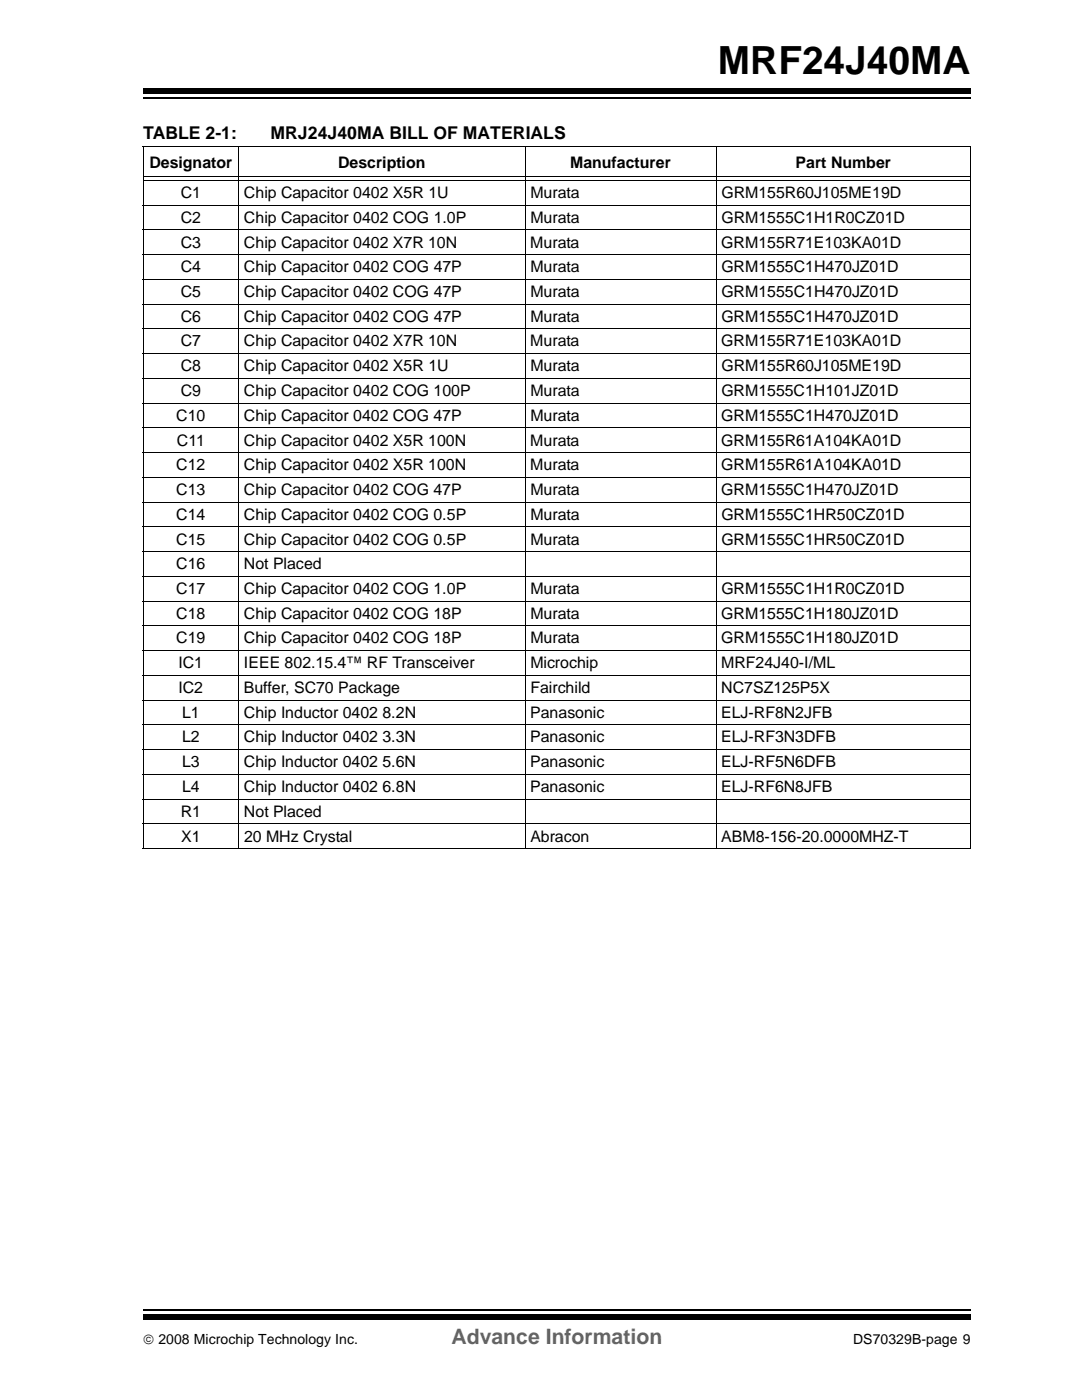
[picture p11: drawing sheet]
<svg xmlns="http://www.w3.org/2000/svg" width="216mm" height="279mm" viewBox="0 0 216 279" stroke-linecap="round" stroke-linejoin="round" font-family="sans-serif">
<defs><g id="words">
<text font-size="7.7" x="143.3" y="14.7">MRF24J40MA</text>
<text font-size="4.2" fill="#656565" x="90.1" y="268.2">Advance Information</text>
<g font-size="3.5">
<text x="28.6" y="27.7">TABLE 2-1:</text>
<text x="54" y="27.7">MRJ24J40MA BILL OF MATERIALS</text>
</g>
<g font-size="3.2">
<text x="29.8" y="33.5">Designator</text>
<text x="67.5" y="33.5">Description</text>
<text x="113.8" y="33.5">Manufacturer</text>
<text x="158.7" y="33.5">Part Number</text>
<text x="36.1" y="39.5">C1</text>
<text x="48.7" y="39.5">Chip Capacitor 0402 X5R 1U</text>
<text x="105.8" y="39.5">Murata</text>
<text x="143.9" y="39.5">GRM155R60J105ME19D</text>
<text x="36.1" y="44.5">C2</text>
<text x="48.7" y="44.5">Chip Capacitor 0402 COG 1.0P</text>
<text x="105.8" y="44.5">Murata</text>
<text x="143.9" y="44.5">GRM1555C1H1R0CZ01D</text>
<text x="36.1" y="49.4">C3</text>
<text x="48.7" y="49.4">Chip Capacitor 0402 X7R 10N</text>
<text x="105.8" y="49.4">Murata</text>
<text x="143.9" y="49.4">GRM155R71E103KA01D</text>
<text x="36.1" y="54.3">C4</text>
<text x="36.1" y="59.3">C5</text>
<text x="48.7" y="54.3">Chip Capacitor 0402 COG 47P</text>
<text x="48.7" y="59.3">Chip Capacitor 0402 COG 47P</text>
<text x="105.8" y="54.3">Murata</text>
<text x="105.8" y="59.3">Murata</text>
<text x="143.9" y="54.3">GRM1555C1H470JZ01D</text>
<text x="143.9" y="59.3">GRM1555C1H470JZ01D</text>
<text x="36.1" y="64.2">C6</text>
<text x="48.7" y="64.2">Chip Capacitor 0402 COG 47P</text>
<text x="105.8" y="64.2">Murata</text>
<text x="143.9" y="64.2">GRM1555C1H470JZ01D</text>
<text x="36.1" y="69.1">C7</text>
<text x="48.7" y="69.1">Chip Capacitor 0402 X7R 10N</text>
<text x="105.8" y="69.1">Murata</text>
<text x="143.9" y="69.1">GRM155R71E103KA01D</text>
<text x="36.1" y="74.1">C8</text>
<text x="48.7" y="74.1">Chip Capacitor 0402 X5R 1U</text>
<text x="105.8" y="74.1">Murata</text>
<text x="143.9" y="74.1">GRM155R60J105ME19D</text>
<text x="35.2" y="84">C10</text>
<text x="36.1" y="79.1">C9</text>
<text x="48.7" y="84">Chip Capacitor 0402 COG 47P</text>
<text x="48.7" y="79.1">Chip Capacitor 0402 COG 100P</text>
<text x="105.8" y="84">Murata</text>
<text x="105.8" y="79.1">Murata</text>
<text x="143.9" y="84">GRM1555C1H470JZ01D</text>
<text x="143.9" y="79.1">GRM1555C1H101JZ01D</text>
<text x="35.3" y="88.9">C11</text>
<text x="48.7" y="88.9">Chip Capacitor 0402 X5R 100N</text>
<text x="105.8" y="88.9">Murata</text>
<text x="143.9" y="88.9">GRM155R61A104KA01D</text>
<text x="35.2" y="93.9">C12</text>
<text x="48.7" y="93.9">Chip Capacitor 0402 X5R 100N</text>
<text x="105.8" y="93.9">Murata</text>
<text x="143.9" y="93.9">GRM155R61A104KA01D</text>
<text x="35.2" y="98.8">C13</text>
<text x="48.7" y="98.8">Chip Capacitor 0402 COG 47P</text>
<text x="105.8" y="98.8">Murata</text>
<text x="143.9" y="98.8">GRM1555C1H470JZ01D</text>
<text x="35.2" y="103.7">C14</text>
<text x="48.7" y="103.7">Chip Capacitor 0402 COG 0.5P</text>
<text x="105.8" y="103.7">Murata</text>
<text x="143.9" y="103.7">GRM1555C1HR50CZ01D</text>
<text x="35.2" y="108.7">C15</text>
<text x="35.2" y="113.6">C16</text>
<text x="48.7" y="108.7">Chip Capacitor 0402 COG 0.5P</text>
<text x="48.7" y="113.6">Not Placed</text>
<text x="105.8" y="108.7">Murata</text>
<text x="143.9" y="108.7">GRM1555C1HR50CZ01D</text>
<text x="35.2" y="118.5">C17</text>
<text x="48.7" y="118.5">Chip Capacitor 0402 COG 1.0P</text>
<text x="105.8" y="118.5">Murata</text>
<text x="143.9" y="118.5">GRM1555C1H1R0CZ01D</text>
<text x="35.2" y="123.5">C18</text>
<text x="48.7" y="123.5">Chip Capacitor 0402 COG 18P</text>
<text x="105.8" y="123.5">Murata</text>
<text x="143.9" y="123.5">GRM1555C1H180JZ01D</text>
<text x="35.2" y="128.4">C19</text>
<text x="48.7" y="128.4">Chip Capacitor 0402 COG 18P</text>
<text x="105.8" y="128.4">Murata</text>
<text x="143.9" y="128.4">GRM1555C1H180JZ01D</text>
<text x="35.6" y="133.4">IC1</text>
<text x="48.7" y="133.4">IEEE 802.15.4™ RF Transceiver</text>
<text x="105.8" y="133.4">Microchip</text>
<text x="143.9" y="133.4">MRF24J40-I/ML</text>
<text x="35.6" y="138.3">IC2</text>
<text x="36.3" y="143.2">L1</text>
<text x="48.7" y="143.2">Chip Inductor 0402 8.2N</text>
<text x="48.7" y="138.3">Buffer, SC70 Package</text>
<text x="105.8" y="143.2">Panasonic</text>
<text x="105.8" y="138.3">Fairchild</text>
<text x="143.9" y="143.2">ELJ-RF8N2JFB</text>
<text x="143.9" y="138.3">NC7SZ125P5X</text>
<text x="36.3" y="148.2">L2</text>
<text x="48.7" y="148.2">Chip Inductor 0402 3.3N</text>
<text x="105.8" y="148.2">Panasonic</text>
<text x="143.9" y="148.2">ELJ-RF3N3DFB</text>
<text x="36.3" y="153.1">L3</text>
<text x="48.7" y="153.1">Chip Inductor 0402 5.6N</text>
<text x="105.8" y="153.1">Panasonic</text>
<text x="143.9" y="153.1">ELJ-RF5N6DFB</text>
<text x="36.3" y="158">L4</text>
<text x="48.7" y="158">Chip Inductor 0402 6.8N</text>
<text x="105.8" y="158">Panasonic</text>
<text x="143.9" y="158">ELJ-RF6N8JFB</text>
<text x="36.1" y="163">R1</text>
<text x="36.2" y="168">X1</text>
<text x="48.7" y="163">Not Placed</text>
<text x="48.7" y="168">20 MHz Crystal</text>
<text x="105.8" y="168">Abracon</text>
<text x="143.9" y="168">ABM8-156-20.0000MHZ-T</text>
</g>
<g font-size="2.8">
<text x="28.6" y="268.2">© 2008 Microchip Technology Inc.</text>
<text x="170.2" y="268.2">DS70329B-page 9</text>
</g>
</g></defs>
<path d="M28.6 261.4h165.1" fill="none" stroke="#000" stroke-width=".34"/>
<path d="M28.6 262.4h165.1v1.1h-165.1z" fill="#000"/>
<path d="M28.6 17.3h165.1v5.4h-165.1z" fill="#fff"/>
<path d="M28.6 19.6h165.1" fill="none" stroke="#000" stroke-width=".34"/>
<path d="M28.6 17.7h165.1v1.1h-165.1z" fill="#000"/>
<g fill="none" stroke="#000" stroke-width=".2">
<path d="M28.5 29.3h165.3M28.6 29.4v139.9M28.7 35.2h164.9M28.7 36.1h164.9M47.6 29.2v140.2M104.8 29.2v140.2M142.9 29.2v140.2M193.7 29.4v139.9M28.5 41h165.3M28.5 45.9h165.3M28.5 50.8h165.3M28.5 55.8h165.3"/>
<path d="M28.5 60.7h165.3M28.5 65.6h165.3M28.5 70.6h165.3M28.5 75.5h165.3M28.5 80.4h165.3M28.5 85.4h165.3M28.5 90.3h165.3M28.5 95.3h165.3M28.5 100.2h165.3M28.5 105.1h165.3M28.5 110.1h165.3M28.5 115h165.3"/>
<path d="M28.5 119.9h165.3M28.5 124.9h165.3M28.5 129.9h165.3M28.5 134.8h165.3M28.5 139.7h165.3M28.5 144.7h165.3M28.5 149.6h165.3M28.5 154.5h165.3M28.5 159.5h165.3M28.5 164.4h165.3M28.5 169.3h165.3"/>
</g>
<use href="#words"/>
</svg>
